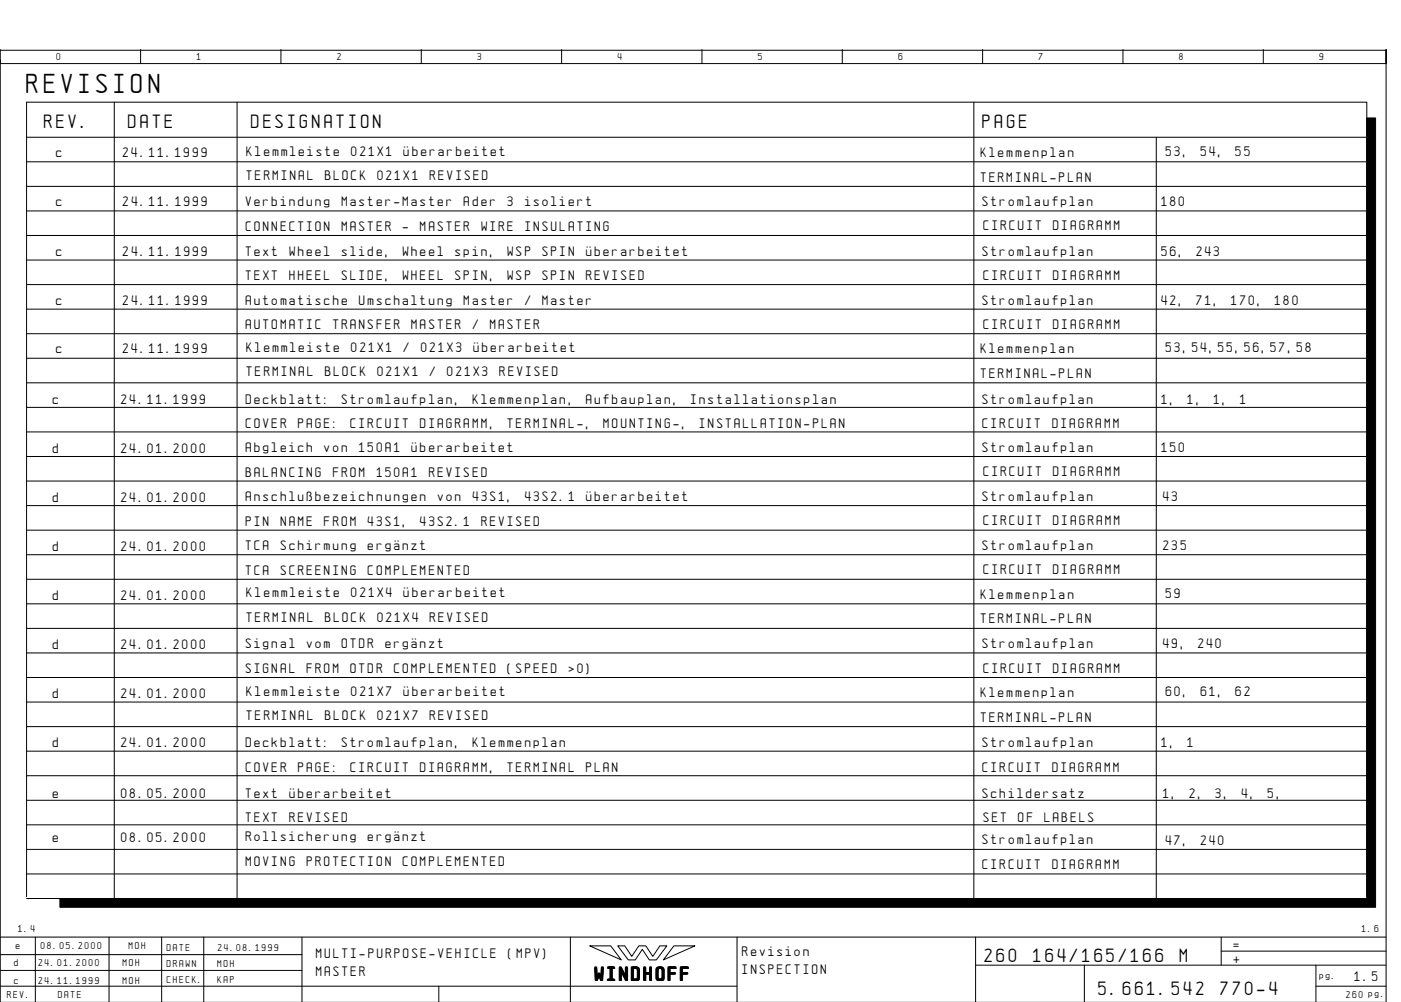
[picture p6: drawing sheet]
<svg xmlns="http://www.w3.org/2000/svg" width="399mm" height="286mm" viewBox="0 0 399 286" stroke-linecap="round" stroke-linejoin="round" font-family="sans-serif">
<defs><g id="words">
<text font-size="6.2" x="7.6" y="26.6">REVISION</text>
<g font-size="4.4">
<text x="12.6" y="36.6">REV.</text>
<text x="36.6" y="36.6">DATE</text>
<text x="71.6" y="36.6">DESIGNATION</text>
<text x="280.1" y="36.6">PAGE</text>
<text x="280.6" y="274.1">260</text>
<text x="294.5" y="274.1">164/165/166</text>
<text x="336.3" y="274.1">M</text>
<text x="169.5" y="279.3">WINDHOFF</text>
<text x="313.1" y="283.6">5.661.542</text>
<text x="347.9" y="283.6">770-4</text>
</g>
<g font-size="3.1">
<text x="16" y="44.9">c</text>
<text x="35" y="44.9">24.11.1999</text>
<text x="70.3" y="44.5">Klemmleiste</text>
<text x="100.1" y="44.5">021X1</text>
<text x="115.1" y="44.5">Åberarbeitet</text>
<text x="279.5" y="44.8">Klemmenplan</text>
<text x="332.3" y="44.6">53,</text>
<text x="342.3" y="44.6">54,</text>
<text x="352.2" y="44.6">55</text>
<text x="70.3" y="51.4">TERMINAL</text>
<text x="92.7" y="51.4">BLOCK</text>
<text x="107.6" y="51.4">021X1</text>
<text x="122.5" y="51.4">REVISED</text>
<text x="279.5" y="51.8">TERMINAL-PLAN</text>
<text x="16.1" y="58.9">c</text>
<text x="35.1" y="58.9">24.11.1999</text>
<text x="70" y="58.9">Verbindung</text>
<text x="97.4" y="58.9">Master-Master</text>
<text x="132.2" y="58.9">Ader</text>
<text x="144.7" y="58.9">3</text>
<text x="149.7" y="58.9">isoliert</text>
<text x="280.1" y="58.9">Stromlaufplan</text>
<text x="331.1" y="58.9">180</text>
<text x="70" y="65.8">CONNECTION</text>
<text x="97.4" y="65.8">MASTER</text>
<text x="114.8" y="65.8">-</text>
<text x="119.8" y="65.8">MASTER</text>
<text x="137.2" y="65.8">WIRE</text>
<text x="149.7" y="65.8">INSULATING</text>
<text x="280.3" y="65.7">CIRCUIT</text>
<text x="300.2" y="65.7">DIAGRAMM</text>
<text x="16.1" y="72.8">c</text>
<text x="35.1" y="72.8">24.11.1999</text>
<text x="70" y="72.8">Text</text>
<text x="82.5" y="72.8">Wheel</text>
<text x="97.4" y="72.8">slide,</text>
<text x="114.8" y="72.8">Wheel</text>
<text x="129.8" y="72.8">spin,</text>
<text x="144.7" y="72.8">WSP</text>
<text x="154.6" y="72.8">SPIN</text>
<text x="167.1" y="72.8">Åberarbeitet</text>
<text x="280.1" y="72.8">Stromlaufplan</text>
<text x="331.1" y="72.8">56,</text>
<text x="341" y="72.8">243</text>
<text x="70" y="79.9">TEXT</text>
<text x="82.5" y="79.9">HHEEL</text>
<text x="97.4" y="79.9">SLIDE,</text>
<text x="114.8" y="79.9">WHEEL</text>
<text x="129.8" y="79.9">SPIN,</text>
<text x="144.7" y="79.9">WSP</text>
<text x="154.6" y="79.9">SPIN</text>
<text x="167.1" y="79.9">REVISED</text>
<text x="280.3" y="79.7">CIRCUIT</text>
<text x="300.2" y="79.7">DIAGRAMM</text>
<text x="16.1" y="86.8">c</text>
<text x="35.1" y="86.8">24.11.1999</text>
<text x="70" y="86.8">Automatische</text>
<text x="102.4" y="86.8">Umschaltung</text>
<text x="132.2" y="86.8">Master</text>
<text x="149.7" y="86.8">/</text>
<text x="154.6" y="86.8">Master</text>
<text x="280.1" y="86.8">Stromlaufplan</text>
<text x="331.1" y="86.8">42,</text>
<text x="341" y="86.8">71,</text>
<text x="351" y="86.8">170,</text>
<text x="363.4" y="86.8">180</text>
<text x="70" y="93.8">AUTOMATIC</text>
<text x="94.9" y="93.8">TRANSFER</text>
<text x="117.3" y="93.8">MASTER</text>
<text x="134.7" y="93.8">/</text>
<text x="139.7" y="93.8">MASTER</text>
<text x="280.3" y="93.7">CIRCUIT</text>
<text x="300.2" y="93.7">DIAGRAMM</text>
<text x="16" y="100.7">c</text>
<text x="35" y="100.7">24.11.1999</text>
<text x="70.3" y="100.3">Klemmleiste</text>
<text x="100.1" y="100.3">021X1</text>
<text x="115.1" y="100.3">/</text>
<text x="120" y="100.3">021X3</text>
<text x="135" y="100.3">Åberarbeitet</text>
<text x="279.5" y="100.7">Klemmenplan</text>
<text x="332.3" y="100.4">53,54,55,56,57,58</text>
<text x="70.3" y="107.3">TERMINAL</text>
<text x="92.7" y="107.3">BLOCK</text>
<text x="107.6" y="107.3">021X1</text>
<text x="122.5" y="107.3">/</text>
<text x="127.5" y="107.3">021X3</text>
<text x="142.4" y="107.3">REVISED</text>
<text x="279.5" y="107.7">TERMINAL-PLAN</text>
<text x="15.1" y="115.1">c</text>
<text x="34.6" y="115.1">24.11.1999</text>
<text x="70" y="115.1">Deckblatt:</text>
<text x="97.4" y="115.1">Stromlaufplan,</text>
<text x="134.7" y="115.1">Klemmenplan,</text>
<text x="167.1" y="115.1">Aufbauplan,</text>
<text x="196.9" y="115.1">Installationsplan</text>
<text x="280.1" y="115.1">Stromlaufplan</text>
<text x="331.1" y="115.1">1,</text>
<text x="338.5" y="115.1">1,</text>
<text x="346" y="115.1">1,</text>
<text x="353.4" y="115.1">1</text>
<text x="70" y="122.1">COVER</text>
<text x="85" y="122.1">PAGE:</text>
<text x="99.9" y="122.1">CIRCUIT</text>
<text x="119.8" y="122.1">DIAGRAMM,</text>
<text x="144.7" y="122.1">TERMINAL-,</text>
<text x="172" y="122.1">MOUNTING-,</text>
<text x="199.4" y="122.1">INSTALLATION-PLAN</text>
<text x="280.1" y="122.1">CIRCUIT</text>
<text x="300" y="122.1">DIAGRAMM</text>
<text x="15.1" y="129.1">d</text>
<text x="34.6" y="129.1">24.01.2000</text>
<text x="70" y="128.8">Abgleich</text>
<text x="92.4" y="128.8">von</text>
<text x="102.4" y="128.8">150A1</text>
<text x="117.3" y="128.8">Åberarbeitet</text>
<text x="280.1" y="128.8">Stromlaufplan</text>
<text x="331.1" y="128.8">150</text>
<text x="70" y="135.8">BALANCING</text>
<text x="94.9" y="135.8">FROM</text>
<text x="107.4" y="135.8">150A1</text>
<text x="122.3" y="135.8">REVISED</text>
<text x="280.3" y="135.7">CIRCUIT</text>
<text x="300.2" y="135.7">DIAGRAMM</text>
<text x="15.1" y="143.1">d</text>
<text x="34.6" y="143.1">24.01.2000</text>
<text x="70" y="142.8">Anschlu·bezeichnungen</text>
<text x="124.8" y="142.8">von</text>
<text x="134.7" y="142.8">43S1,</text>
<text x="149.7" y="142.8">43S2.1</text>
<text x="167.1" y="142.8">Åberarbeitet</text>
<text x="280.1" y="142.8">Stromlaufplan</text>
<text x="331.6" y="142.8">43</text>
<text x="70" y="149.9">PIN</text>
<text x="80" y="149.9">NAME</text>
<text x="92.4" y="149.9">FROM</text>
<text x="104.9" y="149.9">43S1,</text>
<text x="119.8" y="149.9">43S2.1</text>
<text x="137.2" y="149.9">REVISED</text>
<text x="280.3" y="149.7">CIRCUIT</text>
<text x="300.2" y="149.7">DIAGRAMM</text>
<text x="15.1" y="157.1">d</text>
<text x="34.6" y="157.1">24.01.2000</text>
<text x="70" y="156.9">TCA</text>
<text x="80" y="156.9">Schirmung</text>
<text x="104.9" y="156.9">ergÑnzt</text>
<text x="280.1" y="156.9">Stromlaufplan</text>
<text x="331.6" y="156.9">235</text>
<text x="70" y="163.9">TCA</text>
<text x="80" y="163.9">SCREENING</text>
<text x="104.9" y="163.9">COMPLEMENTED</text>
<text x="280.3" y="163.7">CIRCUIT</text>
<text x="300.2" y="163.7">DIAGRAMM</text>
<text x="15.1" y="171.1">d</text>
<text x="34.6" y="171.1">24.01.2000</text>
<text x="70.3" y="170.3">Klemmleiste</text>
<text x="100.1" y="170.3">021X4</text>
<text x="115.1" y="170.3">Åberarbeitet</text>
<text x="279.5" y="170.7">Klemmenplan</text>
<text x="332.3" y="170.4">59</text>
<text x="70.3" y="177.3">TERMINAL</text>
<text x="92.7" y="177.3">BLOCK</text>
<text x="107.6" y="177.3">021X4</text>
<text x="122.5" y="177.3">REVISED</text>
<text x="279.5" y="177.7">TERMINAL-PLAN</text>
<text x="15.1" y="185.1">d</text>
<text x="34.6" y="185.1">24.01.2000</text>
<text x="70" y="184.9">Signal</text>
<text x="87.5" y="184.9">vom</text>
<text x="97.4" y="184.9">OTDR</text>
<text x="109.9" y="184.9">ergÑnzt</text>
<text x="280.1" y="184.9">Stromlaufplan</text>
<text x="331.6" y="184.9">49,</text>
<text x="341.5" y="184.9">240</text>
<text x="70" y="191.9">SIGNAL</text>
<text x="87.5" y="191.9">FROM</text>
<text x="99.9" y="191.9">OTDR</text>
<text x="112.3" y="191.9">COMPLEMENTED</text>
<text x="144.7" y="191.9">(SPEED</text>
<text x="162.1" y="191.9">&gt;0)</text>
<text x="280.3" y="191.7">CIRCUIT</text>
<text x="300.2" y="191.7">DIAGRAMM</text>
<text x="15.1" y="199.1">d</text>
<text x="34.6" y="199.1">24.01.2000</text>
<text x="70.3" y="198.3">Klemmleiste</text>
<text x="100.1" y="198.3">021X7</text>
<text x="115.1" y="198.3">Åberarbeitet</text>
<text x="279.5" y="198.7">Klemmenplan</text>
<text x="332.3" y="198.4">60,</text>
<text x="342.3" y="198.4">61,</text>
<text x="352.2" y="198.4">62</text>
<text x="70.3" y="205.3">TERMINAL</text>
<text x="92.7" y="205.3">BLOCK</text>
<text x="107.6" y="205.3">021X7</text>
<text x="122.5" y="205.3">REVISED</text>
<text x="279.5" y="205.7">TERMINAL-PLAN</text>
<text x="15.1" y="213.1">d</text>
<text x="34.6" y="213.1">24.01.2000</text>
<text x="70" y="213.1">Deckblatt:</text>
<text x="97.4" y="213.1">Stromlaufplan,</text>
<text x="134.7" y="213.1">Klemmenplan</text>
<text x="280.1" y="213.1">Stromlaufplan</text>
<text x="331.1" y="213.1">1,</text>
<text x="338.5" y="213.1">1</text>
<text x="70" y="220.1">COVER</text>
<text x="85" y="220.1">PAGE:</text>
<text x="99.9" y="220.1">CIRCUIT</text>
<text x="119.8" y="220.1">DIAGRAMM,</text>
<text x="144.7" y="220.1">TERMINAL</text>
<text x="167.1" y="220.1">PLAN</text>
<text x="280.1" y="220.1">CIRCUIT</text>
<text x="300" y="220.1">DIAGRAMM</text>
<text x="15.1" y="227.6">e</text>
<text x="34.6" y="227.6">08.05.2000</text>
<text x="70" y="227.4">Text</text>
<text x="82.5" y="227.4">Åberarbeitet</text>
<text x="280.1" y="227.4">Schildersatz</text>
<text x="331.6" y="227.4">1,</text>
<text x="339" y="227.4">2,</text>
<text x="346.5" y="227.4">3,</text>
<text x="353.9" y="227.4">4,</text>
<text x="361.4" y="227.4">5,</text>
<text x="70" y="234.3">TEXT</text>
<text x="70" y="239.9">Rollsicherung</text>
<text x="82.5" y="234.3">REVISED</text>
<text x="104.9" y="239.9">ergÑnzt</text>
<text x="280.3" y="234.2">SET</text>
<text x="290.3" y="234.2">OF</text>
<text x="297.7" y="234.2">LABELS</text>
<text x="15.1" y="240.1">e</text>
<text x="34.6" y="240.1">08.05.2000</text>
<text x="280.1" y="240.6">Stromlaufplan</text>
<text x="332.3" y="240.9">47,</text>
<text x="342.3" y="240.9">240</text>
<text x="70" y="246.9">MOVING</text>
<text x="87.5" y="246.9">PROTECTION</text>
<text x="114.8" y="246.9">COMPLEMENTED</text>
<text x="280.1" y="247.6">CIRCUIT</text>
<text x="300" y="247.6">DIAGRAMM</text>
<text x="90.1" y="273.1">MULTI-PURPOSE-VEHICLE</text>
<text x="144.8" y="273.1">(MPV)</text>
<text x="211.6" y="272.6">Revision</text>
<text x="351.6" y="270.6">=</text>
<text x="351.6" y="274.6">+</text>
<text x="90.1" y="278.1">MASTER</text>
<text x="211.6" y="277.6">INSPECTION</text>
<text x="386.1" y="279.6">1.5</text>
</g>
<g font-size="2.3">
<text x="16.1" y="17.1">0</text>
<text x="56.1" y="17.1">1</text>
<text x="96.1" y="17.1">2</text>
<text x="136.1" y="17.1">3</text>
<text x="176.1" y="17.1">4</text>
<text x="216.1" y="17.1">5</text>
<text x="256.1" y="17.1">6</text>
<text x="296.1" y="17.1">7</text>
<text x="336.1" y="17.1">8</text>
<text x="376.1" y="17.1">9</text>
<text x="5.2" y="265.6">1.4</text>
<text x="388.2" y="265.6">1.6</text>
<text x="4" y="275.5">d</text>
<text x="4.5" y="270.4">e</text>
<text x="11" y="275.5">24.01.2000</text>
<text x="11.7" y="270.4">08.05.2000</text>
<text x="35" y="275.5">MOH</text>
<text x="36.7" y="270.4">MOH</text>
<text x="47.6" y="271.1">DATE</text>
<text x="47.6" y="275.6">DRAWN</text>
<text x="62" y="275.6">MOH</text>
<text x="62.1" y="271.1">24.08.1999</text>
<text x="4" y="280.5">c</text>
<text x="11" y="280.5">24.11.1999</text>
<text x="35" y="280.5">MOH</text>
<text x="47.6" y="280.1">CHECK.</text>
<text x="62" y="280.1">KAP</text>
<text x="376.1" y="279.1">pg.</text>
<text x="2.1" y="284.6">REV.</text>
<text x="16.6" y="284.6">DATE</text>
<text x="383.7" y="284.6">260 pg.</text>
</g>
</g></defs>
<g fill="none" stroke="#000" stroke-width=".29">
<path d="M.1 14.1v4h395v-4v271.6M.1 17.1v250M.1 14.3h395M40.1 14.1v4M80.1 14.1v4M120.1 14.1v4M160.1 14.1v4M200.1 14.1v4M240.1 14.1v4M280.1 14.1v4M320.1 14.1v4M360.1 14.1v4"/>
<path d="M7.6 39.1h382M32.6 29.1v227M67.6 29.1v227M277.6 29.1v227M329.6 39.1v217M7.6 46.1h382M7.6 53.1h382M7.6 60.1h382M7.6 67.1h382M7.6 74.1h382M7.6 81.1h382M7.6 88.1h382"/>
<path d="M7.6 95.1h382M7.6 102.1h382M7.6 109.1h382M7.6 116.1h382M7.6 123.1h382M7.6 130.1h382M7.6 137.1h382M7.6 144.1h382M7.6 151.1h382M7.6 158.1h382M7.6 165.1h382M7.6 172.1h382"/>
<path d="M7.6 179.1h382M7.6 186.1h382M7.6 193.1h382M7.6 200.1h382M7.6 207.1h382M7.6 214.1h382M7.6 221.1h382M7.6 228.1h382M7.6 235.1h382M7.6 256.1h382M7.6 242.1h382M7.6 249.1h382"/>
<path d="M389.6 255.6v-226.5h-382v226.5M10.1 267.1v18.5M31.1 267.1v18.5M46.1 267.1v18.6M58.1 267.1v18.6M86.1 272.1h-86M86.1 276.6h-86M86.1 267.1v18.6M162.6 267.1v18.6M168.1 269.6h6l3 4zM176.1 269.6h2l2 3 2-3h2l2 3 2-3h2l-3 4h-2l-2-3-2 3h-2zM192.1 269.6h6l-9 4z"/>
<path d="M210.1 267.1v18.6M278.1 275.1h117M278.1 267.1v18.6M309.1 275.1v10.6M348.1 271.1h47M348.1 267.1v8M375.1 275.1v10.6M395.1 267.1h-395v18.6M125.1 281.1v4.6M210.1 281.1h-210M375.1 281.1h20"/>
</g>
<path d="M389.6 33.6h2.5v222.5h-2.5zM17.1 256.1h375v2.5h-375z" fill="#000" stroke="#000" stroke-width=".29"/>
<use href="#words"/>
</svg>
